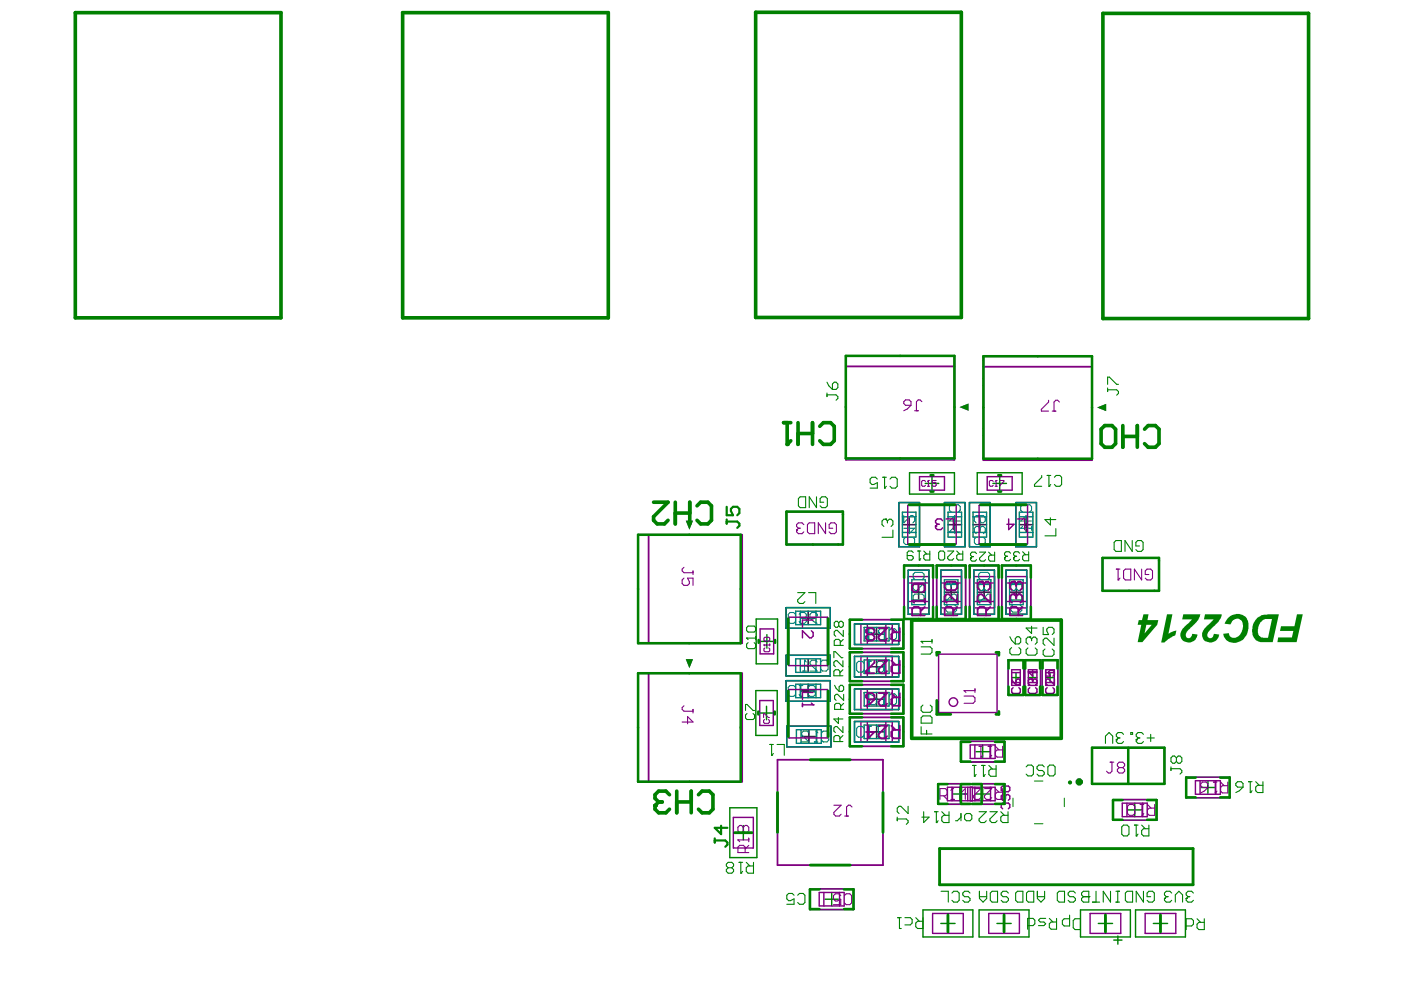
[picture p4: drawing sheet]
<svg xmlns="http://www.w3.org/2000/svg" width="297mm" height="210mm" viewBox="0 0 297 210" stroke-linecap="round" stroke-linejoin="round" font-family="sans-serif">
<g fill="none" stroke="#000" stroke-width=".3">
<path d="M190.6 106.6h4.4v9.3h-4.4zM191.3 111.2h2.9M192.8 109.8v2.9M200.2 106.6h4.4v9.3h-4.4zM201 111.2h2.9M202.4 109.8v2.9M205.5 106.6h4.4v9.3h-4.4zM206.3 111.2h2.9M207.7 109.8v2.9M215.4 106.6h4.4v9.3h-4.4zM216.1 111.2h2.9M217.6 109.8v2.9"/>
<path d="M166.7 128.8h9.3v4.4h-9.3zM166.7 138.9h9.3v4.4h-9.3zM169.9 131h2.9M171.3 129.6v2.8M171.3 139.7v2.9M181.2 132.3h9.3v4.4h-9.3zM181.2 139.2h9.3v4.4h-9.3zM184.4 134.5h2.9M185.9 133v2.9M185.9 139.9v2.9M192.6 120.9h4.4v9.3h-4.4zM193.3 125.6h2.9"/>
<path d="M194.8 124.1v2.9M199.5 120.9h4.4v9.3h-4.4zM200.2 125.6h2.9M201.7 124.1v2.9M206.5 120.9h4.3v9.3h-4.3zM207.2 125.6h2.9M208.7 124.1v2.9M213.3 120.9h4.4v9.3h-4.4zM214.1 125.6h2.8M215.5 124.1v2.9M166.7 144.3h9.3v4.4h-9.3zM166.8 154h9.4v4.3h-9.4z"/>
<path d="M169.9 146.5h2.9M169.9 141.1h2.9M170.1 156.2h2.8M171.3 145.1v2.8M171.5 154.7v2.9M181.2 146.1h9.3v4.3h-9.3zM181.2 153h9.3v4.3h-9.3zM184.4 155.2h2.9M184.4 148.3h2.9M184.4 141.4h2.9M185.9 146.8v2.9M185.9 153.7v2.9"/>
</g>
<g fill="none" stroke="#008000" stroke-width=".3">
<path d="M192.8 100.2h9.6v4.6h-9.6zM196.2 102.5h2.8M197.6 101.1v2.8M207.2 100.2h9.5v4.6h-9.5zM210.5 102.5h2.9M212 101.1v2.8M160.3 131.2h4.6v9.5h-4.6zM161.2 136h2.8M162.6 134.6v2.8M213.7 139.9h3.4v7.5h-3.4zM217.3 139.9h3.3v7.5h-3.3zM221 139.9h3.3v7.5h-3.3z"/>
<path d="M160.3 146.4h4.5v9.5h-4.5zM161.1 151.2h2.9M162.5 149.7v2.9M203.7 157.2h9.3v4.4h-9.3zM206.9 159.4h2.9M208.3 157.9v2.9M214.5 143.7h1.8M215.4 142.8v1.8M218 143.7h1.8M218.9 142.8v1.8M221.7 143.7h1.8M222.6 142.8v1.8"/>
<path d="M154.7 171.3h5.8v10.5h-5.8zM156.1 176.5h3M157.6 175v3.1M198.8 166.2h14.2v4.3h-14.2zM202.1 168.3h2.8M203.5 166.9v2.9M203.7 166.2v4.3M206.9 168.3h2.9M208.2 166.2v4.3M208.3 166.9v2.9M235.9 169.5h9.4v4.4h-9.4zM239.2 171.7h2.8"/>
<path d="M240.6 170.3v2.9M251.4 164.8h9.4v4.4h-9.4zM254.7 167h2.8M256.1 165.5v2.9M171.7 188.5h9.3v4.3h-9.3zM174.9 190.7h2.9M176.3 189.2v2.9M195.7 192.9h10.6v5.8h-10.6zM199.5 195.8h3M201 194.3v3M207.6 192.9h10.6v5.8h-10.6zM211.4 195.8h3"/>
<path d="M212.9 194.3v3M229.1 192.9h10.6v5.8h-10.6zM232.9 195.8h3M234.4 194.3v3M240.8 192.9h10.5v5.8h-10.5zM244.5 195.8h3.1M246 194.3v3"/>
</g>
<g fill="none" stroke="#008080" stroke-width=".3">
<path d="M190.6 106.6h4.4v9.3h-4.4zM191.3 108.6h2.9v5.3h-2.9zM191.3 109.6h2.9M191.3 112.9h2.9M200.2 106.6h4.4v9.3h-4.4zM201 108.6h2.9v5.3h-2.9zM201 109.6h2.9M201 112.9h2.9M205.5 106.6h4.4v9.3h-4.4zM206.3 108.6h2.9v5.3h-2.9zM206.3 109.6h2.9M206.3 112.9h2.9"/>
<path d="M215.4 106.6h4.4v9.3h-4.4zM216.1 108.6h2.9v5.3h-2.9zM216.1 109.6h2.9M216.1 112.9h2.9M166.7 128.8h9.3v4.4h-9.3zM166.7 138.9h9.3v4.4h-9.3zM168.7 129.6h5.3v2.8h-5.3zM168.7 139.7h5.3v2.9h-5.3zM169.7 129.6v2.8M169.7 139.7v2.9M173 129.6v2.8M173 139.7v2.9"/>
<path d="M181.2 132.3h9.3v4.4h-9.3zM181.2 139.2h9.3v4.4h-9.3zM183.2 133h5.3v2.9h-5.3zM183.2 139.9h5.3v2.9h-5.3zM184.2 133v2.9M184.2 139.9v2.9M187.5 133v2.9M187.5 139.9v2.9M192.6 120.9h4.4v9.3h-4.4zM193.3 122.9h2.9v5.3h-2.9zM193.3 127.2h2.9M193.3 123.9h2.9"/>
<path d="M199.5 120.9h4.4v9.3h-4.4zM200.2 122.9h2.9v5.3h-2.9zM200.2 127.2h2.9M200.2 123.9h2.9M206.5 120.9h4.3v9.3h-4.3zM207.2 122.9h2.9v5.3h-2.9zM207.2 127.2h2.9M207.2 123.9h2.9M213.3 120.9h4.4v9.3h-4.4zM214.1 122.9h2.8v5.3h-2.8zM214.1 127.2h2.8M214.1 123.9h2.8"/>
<path d="M166.7 144.3h9.3v4.4h-9.3zM166.8 154h9.4v4.3h-9.4zM168.7 145.1h5.3v2.8h-5.3zM168.9 154.7h5.2v2.9h-5.2zM169.7 145.1v2.8M169.8 154.7v2.9M173 145.1v2.8M173.2 154.7v2.9M181.2 146.1h9.3v4.3h-9.3zM181.2 153h9.3v4.3h-9.3zM183.2 146.8h5.3v2.9h-5.3zM183.2 153.7h5.3v2.9h-5.3z"/>
<path d="M184.2 146.8v2.9M184.2 153.7v2.9M187.5 146.8v2.9M187.5 153.7v2.9"/>
</g>
<g fill="none" stroke="#800080" stroke-width=".3">
<path d="M182.5 132.3h6.7v4.4h-6.7zM182.5 139.2h6.7v4.4h-6.7zM183.9 132.3v4.4M183.9 139.2v4.4M187.8 132.3v4.4M187.8 139.2v4.4M192.6 122.2h4.4v6.7h-4.4zM192.6 123.6h4.4M192.6 127.5h4.4M199.5 122.2h4.4v6.7h-4.4zM199.5 123.6h4.4M199.5 127.5h4.4"/>
<path d="M206.5 122.2h4.3v6.7h-4.3zM206.5 123.6h4.3M206.5 127.5h4.3M213.3 122.2h4.4v6.7h-4.4zM213.3 123.6h4.4M213.3 127.5h4.4M182.5 146.1h6.7v4.3h-6.7zM182.5 153h6.7v4.3h-6.7zM183.9 146.1v4.3M183.9 153v4.3M187.8 146.1v4.3M187.8 153v4.3"/>
<path d="M205.7 157.9h5.3v2.9h-5.3zM206.7 157.9v2.9M210 157.9v2.9M214.5 142h1.8v3.3h-1.8zM214.5 142.6h1.8M214.5 144.7h1.8M218 142h1.8v3.3h-1.8zM218 142.6h1.8M218 144.7h1.8M221.7 142h1.8v3.3h-1.8zM221.7 142.6h1.8M221.7 144.7h1.8"/>
<path d="M155.5 173.3h4.2v6.5h-4.2zM200.9 166.9h10.1v2.9h-10.1zM201.8 166.9v2.9M205.2 166.9v2.9M205.7 166.9v2.9M206.2 166.9v2.9M206.7 166.9v2.9M210 166.9v2.9M237.9 170.3h5.3v2.9h-5.3zM238.9 170.3v2.9M242.3 170.3v2.9M253.5 165.5h5.2v2.9h-5.2z"/>
<path d="M254.4 165.5v2.9M257.8 165.5v2.9M173.7 189.2h5.3v2.9h-5.3zM174.7 189.2v2.9M178 189.2v2.9M197.7 193.7h6.5v4.2h-6.5zM209.6 193.7h6.5v4.2h-6.5zM231.1 193.7h6.5v4.2h-6.5zM242.8 193.7h6.5v4.2h-6.5z"/>
</g>
<g fill="none" stroke="#008080" stroke-width=".23">
<path d="M191.6 109.3v1.6l1.5-1.6h.4l.4 .4v.8l-.4 .4M192 113.9l-.4 .4v.8l.4 .3h1.5l.4-.3v-.8l-.4-.4M192.8 111.6v1.6l1.1-1.2h-2.3M201.7 108.6l-.4-.4v-.8l.4-.4h1.5l.4 .4v.8l-.4 .4M203.6 110.5h-2.3l1.1-1.2v1.6M203.6 112.8h-2.3l1.1-1.2v1.6M207 113.9l-.4 .4v.8l.4 .3h1.5l.4-.3v-.8l-.4-.4M207.7 109.3v1.2l.4 .4h.4l.4-.4v-.8l-.4-.4h-1.5l-.4 .4v.8l.4 .4M207.7 112l-.3-.4h-.4l-.4 .4v.8l.4 .4M207.7 112v.4M208.1 111.6h.1M208.1 111.6h.4l.4 .4v.8l-.4 .4"/>
<path d="M208.1 111.6l-.4 .4M216.4 112h.1M216.4 112h2.3M216.8 108.6l-.4-.4v-.8l.4-.4h1.5l.4 .4v.8l-.4 .4M216.8 111.6l-.4 .4M218.7 111.6v.8M218.7 110.5h-2.3l1.2-1.2v1.6M168.7 130.2l-.4-.3h-.8l-.4 .3v1.6l.4 .4h.8l.4-.4M169.4 130.2l.4-.3h.8l.4 .3v.4l-.4 .4M170.2 131h.4M170.6 140h.1M170.6 131l.4 .4"/>
<path d="M170.6 140v2.3M170.6 140l.4 .4M171 131.4h.1M171 131.4v.4l-.4 .4h-.8l-.4-.4M171.7 130.2l.4-.3h.8l.4 .3v.4l-.4 .4h-1.2zM171.7 131l.8 .8 .8 .4M183.9 133.3h1.6v1.2l-.8-.4h-.4l-.4 .4v.7l.4 .4h.8l.4-.4M186.2 134.1h.1M186.2 134.1l.4 .4M186.6 134.5l-.4 .3v.4l.4 .4h.8l.4-.4M186.6 134.5h.4M187.8 133.7l-.4-.4h-.8l-.4 .4v.4"/>
<path d="M188.5 133.7l.4-.4h.8l.4 .4v1.5l-.4 .4h-.8l-.4-.4M194 126h1.5l.4 .3v.8l-.4 .4h-1.5l-.4-.4v-.8zM194 123.7l-.4 .3v.8l.4 .4h.4l1.5-1.5v1.5M194 122.9l-.4-.4v-.8l.4-.3h1.5l.4 .3v.8l-.4 .4M200.5 126v1.5l1.6-1.5h.3l.4 .3v.8l-.4 .4M200.9 128.3l-.4 .3v.8l.4 .4h1.5l.4-.4v-.8l-.4-.3M201.7 124l-.4-.3h-.4l-.4 .3v.8l.4 .4M201.7 124v.4M202.1 123.7h.1M202.1 123.7h.3l.4 .3v.8l-.4 .4M202.1 123.7l-.4 .3M207.5 126v1.5h.4l1.5-1.5h.4"/>
<path d="M207.9 123.7l-.4 .3v.8l.4 .4h.4M207.9 122.9l-.4-.4v-.8l.4-.3h1.5l.4 .3v.8l-.4 .4M208.3 125.2h.1M208.7 124.8l-.4 .4M208.7 124.4v.4M209.4 123.7l.4 .3v.8l-.4 .4h-.4l-.3-.4M214.7 128.3l-.4 .3v.8l.4 .4h1.6l.3-.4v-.8l-.3-.3M215.5 124l.4-.3h.4l.3 .3v.8l-.3 .4h-.4l-.4-.4M215.5 124l-.4-.3h-.4l-.4 .3v.8l.4 .4h.4l.4-.4M215.5 126.3l-.4-.3h-.4l-.4 .3v.8l.4 .4M215.5 124v.8M215.5 126.3v.4"/>
<path d="M215.9 126h.1M215.9 126h.4l.3 .3v.8l-.3 .4M215.9 126l-.4 .3M168.7 145.7l-.4-.4h-.8l-.4 .4v1.6l.4 .3h.8l.4-.3M169.4 145.3h.8M169.4 147.3l.4 .3M169.8 147.6h.1M169.8 145.3v2.3M170.2 142.3h.8M171.5 155.4l-.4-.4h-.8l-.3 .4v.4l1.5 1.5h-1.5M171.7 146.5l-.4 .4v.4l.4 .3h.8l.4-.3v-.4l-.4-.4M171.7 146.5l-.4-.4v-.4l.4-.4h.8l.4 .4v.4l-.4 .4"/>
<path d="M171.7 146.5h.8M172.6 157.3h.8M173 155h.1M173 155v2.3M173 155l.4 .4M173.3 140.4l-.4-.4h-.8l-.4 .4v.3l1.6 1.6h-1.6M174 140.4l.4-.4h.8l.4 .4v1.5l-.4 .4h-.8l-.4-.4M174.2 155.4l.4-.4h.7l.4 .4v1.5l-.4 .4h-.7l-.4-.4M183.2 154.4l-.4-.4h-.8l-.4 .4v1.5l.4 .4h.8l.4-.4M183.2 140.6l-.4-.4h-.8l-.4 .4v1.5l.4 .4h.8l.4-.4M183.9 154h.8M183.9 155.9l.4 .4"/>
<path d="M183.9 140.2h.8M183.9 142.1l.4 .4M184.3 156.3h.1M184.3 142.5h.1M184.3 140.2v2.3M184.3 148.6l.4-.3h1.2v.7l-.4 .4h-.8l-.4-.4zM184.3 154v2.3M184.3 147.1l.8 .4 .8 .8M185.9 154h.7M185.9 155.9l.3 .4M185.9 140.6l.3-.4h.8l.4 .4v1.5l-.4 .4h-.8l-.3-.4v-.4l.3-.3h1.2M186.2 156.3h.1"/>
<path d="M186.2 154v2.3M187 149.4h.8M187.4 147.1h.1M187.4 147.1v2.3M187.4 147.1l.4 .4M188.5 147.5l.4-.4h.8l.4 .4v1.5l-.4 .4h-.8l-.4-.4"/>
</g>
<g fill="#800080">
<path d="M145.4 110.4h1.5l-.7 1.9z"/>
<path d="M203.4 86.3l2-.7v1.5z"/>
<path d="M145.4 139.8h1.5l-.7 1.9z"/>
<path d="M232.6 86.4l1.9-.8v1.6z"/>
</g>
<g fill="none" stroke="#800080" stroke-width=".38">
<path d="M179.3 75.5h23.1v22h-23.1zM179.3 77.7h23.1M208.5 75.5h23v22.1h-23zM208.5 77.8h23M135.3 113.4h22v23h-22zM137.5 113.4v23M166.7 108.5h12v7h-12zM191.7 119.9h6.1v11.3h-6.1zM198.6 119.9h6.1v11.3h-6.1zM205.6 119.9h6.1v11.3h-6.1zM212.4 119.9h6.2v11.3h-6.2zM233.8 118.3h11.9v7h-11.9z"/>
<path d="M180.2 131.4h11.3v6.1h-11.3zM180.2 138.3h11.3v6.1h-11.3zM135.3 142.7h22v23h-22zM137.5 142.7v23M180.2 145.2h11.3v6.1h-11.3zM180.2 152.1h11.3v6.1h-11.3zM231.5 158.5h15.4v7.7h-15.4zM164.8 161.1h22.4v22.3h-22.4z"/>
</g>
<g fill="none" stroke="#800080" stroke-width=".3">
<path d="M192.5 107.2h10.2v8.1h-10.2zM195 101.1h5.2v2.8h-5.2zM207.6 107.2h10.3v8.1h-10.3zM209.3 101.1h5.3v2.8h-5.3zM161.2 133.4h2.8v5.2h-2.8zM167.3 130.9h8.1v10.2h-8.1zM199 138.7h12.4v12.4h-12.4zM213.7 139.9h3.4v7.5h-3.4zM217.3 139.9h3.3v7.5h-3.3zM221 139.9h3.3v7.5h-3.3zM161.1 148.5h2.9v5.3h-2.9zM167.3 146.2h8.1v10.3h-8.1z"/>
<path d="M203.7 157.2h9.3v4.4h-9.3zM198.8 166.2h14.2v4.3h-14.2zM203.7 166.2v4.3M208.2 166.2v4.3M235.9 169.5h9.4v4.4h-9.4zM251.4 164.8h9.4v4.4h-9.4zM171.7 188.5h9.3v4.3h-9.3z"/>
</g>
<g fill="none" stroke="#800080" stroke-width=".23">
<path d="M145 122.6l-.4 .4v.7l.4 .4h.8l.4-.4v-.4l-.4-.7h1.1v1.5M145 120.3l-.4 .4v.3l.4 .4h1.9M146.9 121v.8M162 136.8h.1M162 135.3l.2-.2h.8l.2 .2v.4l-.2 .2h-.8l-.2-.2zM162 136.8h1.2M162 136.8l.2 .2M162.2 137.4l-.2 .2v.4l.2 .2h.8l.2-.2v-.4l-.2-.2M163.2 136.5v.5M161.9 152.1v-.8h.2l.8 .8h.2M162.1 152.5l-.2 .3v.4l.2 .2h.8l.2-.2v-.4l-.2-.3M204.4 146.4h.1"/>
<path d="M204.4 147.6h1.9l.4 .4v.7l-.4 .4h-1.9M204.4 146.4h2.3M204.4 146.4l.4 .4M206.7 146v.8"/>
</g>
<path d="M218.3 145.8l-.3 .3v.6l.3 .3h1.3l.3-.3v-.6l-.3-.3M218.6 144h-.3l-.3 .3v.6l.3 .3" fill="none" stroke="#800080" stroke-width=".31"/>
<circle cx="218.6" cy="144" r=".15" fill="#800080"/>
<path d="M218.6 144l.3 .3M218.9 142.1v1.3l-.9-1h1.9M218.9 144.3v.3M218.9 144.3l.3-.3h.4l.3 .3v.6l-.3 .3M221.7 142.1v1.3h.9l-.3-.7v-.3l.3-.3h.6l.3 .3v.6l-.3 .4M222 145.8l-.3 .3v.6l.3 .3h1.2l.3-.3v-.6l-.3-.3M223.5 144v1.2l-1.2-1.2h-.3l-.3 .3v.6l.3 .3" fill="none" stroke="#800080" stroke-width=".31"/>
<path d="M196.2 102.1l-.2-.2h-.4l-.2 .2v.8l.2 .2h.4l.2-.2M196.6 103.1h.4M196.8 101.9h.1M196.8 101.9v1.2M196.8 101.9l-.2 .2M198.5 101.9h-.8v.6l.4-.2 .4 .2v.4l-.2 .2h-.4l-.2-.2M144.6 153.1h2.3l-1.1-1.2v1.6M145 149.6l-.4 .4v.4l.4 .4h1.9M146.9 150.4v.8" fill="none" stroke="#800080" stroke-width=".23"/>
<path d="M213.9 110v2.3l1.1-1.1h-1.5M215.7 110h1.6v2.3M172 133.7l.4 .4v.8l-.4 .3h-.4l-1.5-1.5v1.5M172.4 131.5h-2.3v1.5M212.3 167l.3-.3h1.2l.3 .3v.6l-.3 .3h-1.2l-.3-.3zM212.6 168.5l-.3 .3v.6l.3 .3h.3l.3-.3v-.6l.3-.3h.3l.3 .3v.6l-.3 .3M212.6 171.5l-.3-.3v-.6l.3-.3h1.2l.3 .3v.6l-.3 .3" fill="none" stroke="#800080" stroke-width=".3"/>
<path d="M208.2 123.3h-.5l-.4 .5v.9l.4 .4M209.1 130.5v-1.4l-.5-.4h-.9l-.4 .4v1.4h2.7M210 126v1.8l-1.8-1.8h-.5l-.4 .5v.8l.4 .5M210 128.7l-.9 .9" fill="none" stroke="#800080" stroke-width=".38"/>
<circle cx="208.2" cy="123.3" r=".19" fill="#800080"/>
<path d="M200.3 123.8l.4-.5h1.8l.5 .5v.9l-.5 .4h-1.8l-.4-.4zM202.1 130.5v-1.4l-.5-.4h-.9l-.4 .4v1.4h2.7M203 126v1.8l-1.8-1.8h-.5l-.4 .5v.8l.4 .5M203 128.7l-.9 .9M208.2 123.3l.4 .5M208.6 123.8v.4M208.6 123.8l.5-.5h.4l.5 .5v.9l-.5 .4" fill="none" stroke="#800080" stroke-width=".38"/>
<path d="M214.5 144l.3 .6 .6 .6M214.8 145.8l-.3 .3v.6l.3 .3h1.2l.3-.3v-.6l-.3-.3M215.4 144.3l.3-.3h.3l.3 .3v.6l-.3 .3h-.6z" fill="none" stroke="#800080" stroke-width=".31"/>
<path d="M156.5 178.1h.1M156.5 178.1l.3 .4M156.5 178.1h2.3M157.6 175.4l-.4-.4h-.4l-.3 .4v.8l.3 .3h.4l.4-.3M157.6 175.4l.4-.4h.4l.4 .4v.8l-.4 .3h-.4l-.4-.3M157.6 175.4v.8M158.8 179.2l-.8 .8M158.8 177.7v.8M158 180.8v-1.2l-.4-.4h-.8l-.3 .4v1.2h2.3" fill="none" stroke="#800080" stroke-width=".23"/>
<path d="M170.1 149.1v.7M170.1 149.4h2.3M172.4 146.8h-2.3v1.5" fill="none" stroke="#800080" stroke-width=".3"/>
<circle cx="172.4" cy="149.4" r=".15" fill="#800080"/>
<path d="M198.4 111.5v.4l.3 .4h.8l.4-.4M200.6 110h1.5v2.3M172 149.1l.4 .3" fill="none" stroke="#800080" stroke-width=".3"/>
<g fill="none" stroke="#800080" stroke-width=".38">
<path d="M184.1 134.5l-.5 .4v.5l.5 .4h.8l.5-.4v-.5l-.5-.4M184.1 134.5l-.5-.4v-.5l.5-.4h.8l.5 .4v.5l-.5 .4M184.1 134.5h.8M186.3 133.2h1.8l-1.8 1.7v.5l.4 .4h.9l.5-.4M189 133.2l.9 .9M190.8 133.2v2.6h-1.4l-.4-.4v-.9l.4-.4h1.4M183.6 147.4l.5-.4h.8l.5 .4v.9h-1.3l-.5-.4zM184.1 153.9v2.6l1.3-1.3h-1.8M185.4 140.1v.4l-1.8 1.8v.4h1.8M185.4 148.3l-.9 .9-.9 .4M186.3 153.9h1.8l-1.8 1.7v.5l.4 .4h.9l.5-.4M186.3 140.1h1.8l-1.8 1.7v.5l.4 .4h.9l.5-.4"/>
<path d="M186.3 147h1.8l-1.8 1.7v.5l.4 .4h.9l.5-.4M189 153.9l.9 .9M189 140.1l.9 .9M189 147l.9 .9M190.8 140.1v2.6h-1.4l-.4-.4v-.9l.4-.4h1.4M190.8 147v2.6h-1.4l-.4-.4v-.9l.4-.4h1.4M190.8 153.9v2.6h-1.4l-.4-.4v-.9l.4-.4h1.4"/>
</g>
<g fill="none" stroke="#800080" stroke-width=".23">
<path d="M168.9 112.4h.1M168.9 112.4v.4l.4 .4h.7l.4-.4M169.3 112h.4M169.3 112l-.4 .4M170.4 111.2l-.4-.3h-.7l-.4 .3v.4l.4 .4M171.2 111.2l.4-.3h1.1v2.3h-1.1l-.4-.4zM175 110.9v2.3l-1.5-2.3v2.3M176.6 112h-.8v-.8l.4-.3h.7l.4 .3v1.6l-.4 .4h-.7l-.4-.4M176.8 170.7h1.5l-1.5 1.6v.3l.4 .4h.7l.4-.4M179.1 173h.8M180.6 171.1l-.3-.4h-.4l-.4 .4v1.9M254.6 166.2l.3-.4h.8l.4 .4v.8h-1.2l-.3-.4z"/>
<path d="M256.1 167l-.8 .7-.7 .4M257.2 165.8h.8M257.6 168.1h.1M257.6 165.8v2.3M258 167.7l-.4 .4M258.8 165.8l.8 .8M260.3 165.8v2.3h-1.1l-.4-.4v-.7l.4-.4h1.1M178.3 189.9l-.4-.4h-.8l-.4 .4v.8l.4 .3h.4l.8-.3v1.1h-1.6M179 189.9l.4-.4h.8l.4 .4v1.5l-.4 .4h-.8l-.4-.4"/>
</g>
<circle cx="198.4" cy="111.5" r=".15" fill="#800080"/>
<path d="M198.7 111.2l-.3 .3M198.7 111.2h.4M199.9 110.4l-.4-.4h-.8l-.3 .4v.4l.3 .4" fill="none" stroke="#800080" stroke-width=".3"/>
<g fill="none" stroke="#800080" stroke-width=".23">
<path d="M192 84.8h.8l.3 .4v.7h-1.1l-.4-.3v-.4zM193.1 85.9l-.7 .8-.8 .4M193.9 87.1h.8M195.5 85.2l-.4-.4h-.4l-.4 .4v1.9M210.6 102.1l-.2-.2h-.4l-.2 .2v.8l.2 .2h.4l.2-.2M211 103.1h.4M211.2 101.9h.1M211.2 101.9v1.2M211.2 101.9l-.2 .2M212 101.9h.8v.2l-.8 .8v.2M236.7 120.7h.7M237.1 123h.1"/>
<path d="M237.1 120.7v2.3M237.4 122.6l-.3 .4M238.2 121l.4-.3h1.1v2.3h-1.1l-.4-.4zM242 120.7v2.3l-1.5-2.3v2.3M243.6 121.8h-.8v-.8l.4-.3h.8l.4 .3v1.6l-.4 .4h-.8l-.4-.4M235.4 161.6h.7M235.8 161.6v1.9l-.4 .4h-.4l-.4-.4M237.3 162.8l-.4-.4v-.4l.4-.4h.8l.3 .4v.4l-.3 .4M237.3 162.8l-.4 .3v.4l.4 .4h.8l.3-.4v-.4l-.3-.3M237.3 162.8h.8M239.1 171l.3-.4h.8l.4 .4v1.5l-.4 .4h-.8l-.3-.4zM241.7 170.6h.8"/>
<path d="M242.1 172.9h.1M242.1 170.6v2.3M242.5 172.5l-.4 .4M243.3 170.6l.7 .7M244.8 170.6v2.3h-1.1l-.4-.4v-.8l.4-.4h1.1"/>
</g>
<path d="M193.4 127.3h2.7M195.2 130.5v-1.4l-.5-.4h-.9l-.4 .4v1.4h2.7M196.1 128.7l-.9 .9M196.1 126.9v.9" fill="none" stroke="#800080" stroke-width=".38"/>
<circle cx="193.4" cy="127.3" r=".19" fill="#800080"/>
<path d="M193.4 127.3l.4 .5M194.7 123.8v1.3l-.4 .5h-.5l-.4-.5v-.9l.4-.4h1.8l.5 .4v.9l-.5 .5M215 126h-.4l-.5 .5v.8l.5 .5M215.9 130.5v-1.4l-.5-.4h-.8l-.5 .4v1.4h2.7M216.8 128.7l-.9 .9" fill="none" stroke="#800080" stroke-width=".38"/>
<circle cx="215" cy="126" r=".19" fill="#800080"/>
<path d="M215 126l.4 .5M215 123.3h-.4l-.5 .5v.9l.5 .4M215.4 126.5v.4M215.4 126.5l.5-.5h.4l.5 .5v.8l-.5 .5" fill="none" stroke="#800080" stroke-width=".38"/>
<circle cx="215" cy="123.3" r=".19" fill="#800080"/>
<path d="M215 123.3l.4 .5M215.4 123.8v.4M215.4 123.8l.5-.5h.4l.5 .5v.9l-.5 .4" fill="none" stroke="#800080" stroke-width=".38"/>
<g fill="none" stroke="#800080" stroke-width=".23">
<path d="M222.3 84.9v.3l-1.5 1.6v.4h1.5M223.1 87.2h.8M224.6 85.2l-.4-.3h-.3l-.4 .3v2M207.6 158.2h.7M208 158.2v2.3M209.5 158.2h.8M209.9 158.2v2.3M211 158.2l.8 .8M212.6 158.2v2.3h-1.2l-.4-.4v-.7l.4-.4h1.2M199.3 168.7h1.1l.4-.4v-.7l-.4-.4h-1.1v2.3M200.1 168.7l.7 .8M201.6 169.5h.8"/>
<path d="M202 167.2h.1M202 167.2l-.4 .4M202 167.2v2.3M205 168.3h-1.5l1.2-1.1v2.3M206.4 167.2h1.6l-1.6 1.5v.4l.4 .4h.8l.4-.4M208 160.5h.1M208.3 160.1l-.3 .4M208.7 167.2h1.6l-1.6 1.5v.4l.4 .4h.8l.4-.4M209.9 160.5h.1M210.3 160.1l-.4 .4M211 167.2l.8 .8M212.6 167.2v2.3h-1.2l-.4-.4v-.8l.4-.3h1.2"/>
</g>
<circle cx="228.8" cy="165.8" r=".38" fill="none" stroke="#800080" stroke-width=".76"/>
<circle cx="202.1" cy="148.9" r=".91" fill="none" stroke="#800080" stroke-width=".3"/>
<g fill="#008000">
<path d="M145.4 110.4h1.5l-.7 1.9z"/>
<path d="M203.4 86.3l2-.7v1.5z"/>
<path d="M145.4 139.8h1.5l-.7 1.9z"/>
<path d="M232.6 86.4l1.9-.8v1.6z"/>
</g>
<g fill="none" stroke="#008000" stroke-width=".54">
<path d="M179.3 75.5h23.1v21.7h-23.1zM208.5 75.5h23v21.8h-23zM135.3 113.4h21.7v23h-21.7zM166.7 108.5h12v7h-12zM197.3 104.2h.6M197.3 100.8h.6M211.7 104.2h.6M211.7 100.8h.6M233.8 118.3h11.9v7h-11.9zM160.9 135.7v.6M164.3 135.7v.6M182.8 131.4h-2.6v6.1h2.6"/>
<path d="M182.8 138.3h-2.6v6.1h2.6M188.9 138.3h2.6v6.1h-2.6M188.9 131.4h2.6v6.1h-2.6M191.7 128.6v2.6h6.1v-2.6M191.7 122.5v-2.6h6.1v2.6M198.6 128.6v2.6h6.1v-2.6M198.6 122.5v-2.6h6.1v2.6M205.6 128.6v2.6h6.1v-2.6M205.6 122.5v-2.6h6.1v2.6M212.4 128.6v2.6h6.2v-2.6M212.4 122.5v-2.6h6.2v2.6M135.3 142.7h21.7v23h-21.7z"/>
<path d="M160.8 150.9v.6M164.3 150.9v.6M182.8 145.2h-2.6v6.1h2.6M182.8 152.1h-2.6v6.1h2.6M188.9 145.2h2.6v6.1h-2.6M188.9 152.1h2.6v6.1h-2.6M205.7 157.3h-2v4.2h2M211 157.3h2v4.2h-2M213.8 145.6v1.7h3.2v-1.7M213.8 141.7v-1.7h3.2v1.7M217.4 145.6v1.7h3.1v-1.7M217.4 141.7v-1.7h3.1v1.7"/>
<path d="M221.1 145.6v1.7h3.1v-1.7M221.1 141.7v-1.7h3.1v1.7M231.5 158.5h15.4v7.7h-15.4zM239.2 158.5v7.7M200.9 166.3h-2v4.1h2M205.7 166.3h-2v4.1h2M206.1 166.3h2v4.1h-2M211 166.3h2v4.1h-2M238 169.6h-2v4.2h2M243.2 169.6h2v4.2h-2M253.5 164.9h-2v4.2h2M258.7 164.9h2v4.2h-2"/>
<path d="M173.7 188.6h-2v4.1h2M178.9 188.6h2v4.1h-2"/>
</g>
<g fill="none" stroke="#008000" stroke-width=".6">
<path d="M192.8 107h9.6M192.8 115.5h9.6M207.9 107h9.7M207.9 115.5h9.7M167.1 131.2v9.6M175.6 131.2v9.6M199.2 138.3h-.6v.6M211.2 138.3h.6v.6M167.1 146.5v9.7M175.6 146.5v9.7M198.6 148.5v3h3M211.8 150.8v.7h-.6"/>
<path d="M155.8 176.5h3.6M164.8 168v8.5M171.8 161.1h8.5M187.2 168v8.5M199.2 179.9h53.8v7.7h-53.8zM171.8 183.4h8.5M201 194v3.6M212.9 194v3.6M234.4 194v3.6M246 194v3.6"/>
</g>
<path d="M214.8 169.2v1.8M219.3 174.7h1.8M219.3 165.6h1.8M225.7 169.2v1.8" fill="none" stroke="#008000" stroke-width=".21"/>
<path d="M16 2.7h43.6v64.7h-43.6zM85.4 2.7h43.6v64.7h-43.6zM160.2 2.6h43.6v64.7h-43.6zM233.8 2.8h43.6v64.7h-43.6zM193.3 131.5h31.7v25h-31.7zM138.9 170.8v.8l.7 .7h1.6l.7-.7M143.5 170h3.1M143.5 167.7v4.6M146.6 167.7v4.6M148.1 168.5l.8-.8h1.5l.8 .8v3.1l-.8 .7h-1.5l-.8-.7" fill="none" stroke="#008000" stroke-width=".77"/>
<g fill="none" stroke="#008000" stroke-width=".23">
<path d="M175.3 83.3v.8M175.3 83.7h2l.3 .4v.4l-.3 .4M175.3 81l.4 .8 .8 .8M176.5 81.4l.4-.4h.4l.3 .4v.8l-.3 .4h-.8zM234.8 81.5v-1.5h.4l1.6 1.5h.3M234.8 82.3v.7M234.8 82.6h2l.3 .4v.4l-.3 .4M169.7 105.3h1.1v2.3h-1.1l-.4-.4v-1.5zM173.1 105.3v2.3l-1.5-2.3v2.3M174.6 106.5h-.7v-.8l.4-.4h.7l.4 .4v1.5l-.4 .4h-.7l-.4-.4M186 101.6l-.4-.4h-.7l-.4 .4v.7l.4 .4h.3l.8-.4v1.2h-1.5M187.2 101.2h.7"/>
<path d="M187.5 103.5h.1M187.5 101.2v2.3M187.8 110.1h.1M187.8 110.1h-.4l-.4 .4v.7l.4 .4M187.8 110.1l.4 .4M187.9 103.1l-.4 .4M188.2 110.5l.3-.4h.4l.4 .4v.7l-.4 .4M188.2 110.5v.4M188.7 101.6l.4-.4h.7l.4 .4v1.5l-.4 .4h-.7l-.4-.4M189.3 112.4v1.5h-2.3M193.6 117.2l-.3-.4h-.6l-.4 .4v1.2l.4 .3h.6l.3-.3v-.3l-.3-.3h-1M194.6 116.8h.6"/>
<path d="M194.9 118.7h.1M194.9 116.8v1.9M195.2 118.4l-.3 .3M195.9 116.8l.6 .7M197.1 116.8v1.9h-.9l-.3-.3v-.6l.3-.3h.9M199.3 116.8h.7l.3 .4v1.2l-.3 .3h-.7l-.3-.3v-1.2zM200.9 116.8h1.3l-1.3 1.3v.3l.3 .3h.7l.3-.3M202.8 116.8l.7 .7M204.1 116.8v1.9h-.9l-.4-.3v-.6l.4-.3h.9M205.8 118.3h.1M205.8 118.3v.4l.3 .3h.6l.3-.3M206.1 118l-.3 .3"/>
<path d="M206.1 118h.3M207 117.4l-.3-.3h-.6l-.3 .3v.3l.3 .3M207.7 117.1h1.3l-1.3 1.2v.4l.3 .3h.6l.4-.3M209.6 117.1l.6 .6M210.9 117.1v1.9h-1l-.3-.3v-.7l.3-.3h1M213 118.3h.1M213 118.3v.3l.3 .3h.6l.4-.3M213.3 117.9h.3M213.3 117.9l-.3 .4M214.3 117.3l-.4-.3h-.6l-.3 .3v.3l.3 .3M214.9 118.3h.1M214.9 118.3v.3l.3 .3h.7l.3-.3"/>
<path d="M215.2 117.9l-.3 .4M215.2 117.9h.3M216.2 117.3l-.3-.3h-.7l-.3 .3v.3l.3 .3M216.8 117l.7 .6M218.1 117v1.9h-1l-.3-.3v-.7l.3-.3h1M220.9 100.8v.4l-1.6 1.5v.4h1.6M222 100.8h.8M222.4 103.1h.1M222.4 100.8v2.3M222.7 109.8v1.5l-1.1-1.1h2.3M222.8 102.7l-.4 .4M223.5 101.2l.4-.4h.8l.4 .4v1.5l-.4 .4h-.8l-.4-.4"/>
<path d="M223.9 112.1v1.5h-2.3M158.3 135.3h.1M158.3 135.3h1.9M158.3 135.3l.3 .3M158.6 136.3l-.3 .3v.6l.3 .3h1.3l.3-.3v-.6l-.3-.3M158.6 132.7h1.3l.3 .4v.6l-.3 .3h-1.3l-.3-.3v-.6zM160.2 135v.6M169.1 125.6h1.6l-1.6 1.6v.4l.4 .3h.8l.4-.3M171.4 125.6h1.6v2.3M176.8 139.4v-1.2h.3l1.3 1.2h.3M177.8 132l-.3-.3h-.3l-.3 .3v.7l.3 .3h.3l.3-.3M177.8 132l.4-.3h.3l.3 .3v.7l-.3 .3h-.3l-.4-.3"/>
<path d="M177.8 132v.7M178.2 136.8v-.9l-.4-.3h-.6l-.3 .3v.9h1.9M178.8 133.6v1.3l-1.3-1.3h-.3l-.3 .4v.6l.3 .3M178.8 135.6l-.6 .6M195.3 136h.1M195.3 137.1h1.9l.4 .4v.8l-.4 .4h-1.9M195.3 136h2.3M195.3 136l.4 .4M197.6 135.6v.8M214.1 135l.4 .8 .8 .7M214.5 137.3l-.4 .4v.7l.4 .4h1.5l.4-.4v-.7l-.4-.4M215.6 135h.4l.4 .4v.8l-.4 .3h-.7v-1.1z"/>
<path d="M217.9 137.4l-.3 .4v.7l.3 .4h1.6l.4-.4v-.7l-.4-.4M218.3 135.1h.1M218.3 135.1h-.4l-.3 .4v.7l.3 .4M218.3 135.1l.4 .4M218.7 135.5l.4-.4h.4l.4 .4v.7l-.4 .4M218.7 132.8v1.5l-1.1-1.1h2.3M218.7 135.5v.3M221.2 133v1.5h1.1l-.4-.7v-.4l.4-.4h.8l.4 .4v.8l-.4 .3M221.6 137.6l-.4 .4v.8l.4 .3h1.5l.4-.3v-.8l-.4-.4M223.5 135.3v1.5l-1.6-1.5h-.3l-.4 .4v.8l.4 .3M158.1 150.6v-1.2h.3l1.3 1.2h.3M158.4 151.3l-.3 .3v.6l.3 .4h1.3l.3-.4v-.6l-.3-.3"/>
<path d="M163.2 157.8h.8M163.6 157.8v2.3M164 159.8l-.4 .3M164.7 157.8h1.6v2.3M177 145.3l.3 .6 .6 .7M177.8 152.1v1.3l-1-1h1.9M177.9 145.6l.3-.3h.3l.4 .3v.7l-.4 .3h-.6zM178.1 143.3v-1l-.3-.3h-.7l-.3 .3v1h1.9M178.1 157.2v-.9l-.3-.3h-.7l-.3 .3v.9h1.9M178.2 150.4v-.9l-.3-.4h-.6l-.3 .4v.9h1.9M178.7 140.1v1.3l-1.3-1.3h-.3l-.3 .3v.6l.3 .4M178.7 154v1.3l-1.3-1.3h-.3l-.3 .4v.6l.3 .3"/>
<path d="M178.7 142l-.6 .6M178.7 156l-.6 .6M178.9 147.2v1.3l-1.3-1.3h-.3l-.3 .3v.7l.3 .3M178.9 149.1l-.7 .7M195.3 152.2l.4-.4h1.5l.4 .4v1.1h-2.3zM195.3 154.1v1.5h2.3M195.7 149.5l-.4 .4v.7l.4 .4h1.5l.4-.4v-.7l-.4-.4M196.4 154.9v.7M234.4 157.6v-1.5l.7-.8 .8 .8v1.5M236.7 156.8h.1M236.7 156.8v.4l.4 .4h.7l.4-.4M237.1 156.5h.3"/>
<path d="M237.1 156.5l-.4 .3M238.2 155.7l-.4-.4h-.7l-.4 .4v.4l.4 .4M239.7 155.3h.4v.4h-.4zM240.9 156.8h.1M240.9 156.8v.4l.4 .4h.8l.3-.4M241.3 156.5h.4M241.3 156.5l-.4 .3M242.4 155.7l-.3-.4h-.8l-.4 .4v.4l.4 .4M243.2 156.5h1.5M244 155.7v1.5M163.6 160.1h.1M190.2 173.3v.7"/>
<path d="M190.2 173.6h1.9l.4 .4v.4l-.4 .4M192.5 171v1.5l-1.5-1.5h-.4l-.4 .3v.8l.4 .4M195.8 172.1v2.3l1.2-1.1h-1.5M198.1 172.1h.8M198.5 174.4h.1M198.5 172.1v2.3M198.9 174l-.4 .4M199.7 172.1l.7 .8M201.2 172.1v2.3h-1.1l-.4-.4v-.7l.4-.4h1.1M203.7 173.3l-.7 .7h-.4M203.7 172.5v1.5M204.5 172.9l.4-.4h.8l.3 .4v.7l-.3 .4h-.8l-.4-.4z"/>
<path d="M206.2 162.3h.8M206.6 164.6h.1M206.6 162.3v2.3M207 164.2l-.4 .4M207.6 172.1h1.5l-1.5 1.5v.4l.4 .4h.7l.4-.4M208.1 162.3h.8M208.5 164.6h.1M208.5 162.3v2.3M208.9 164.2l-.4 .4M209.7 162.3l.7 .8M209.9 172.1h1.5l-1.5 1.5v.4l.4 .4h.7l.4-.4M211.2 162.3v2.3h-1.2l-.3-.4v-.8l.3-.3h1.2"/>
<path d="M212.2 172.1l.8 .8M213.7 172.1v2.3h-1.1l-.4-.4v-.7l.4-.4h1.1M248.3 162.6v.8M248.3 163h1.9l.4 .4v.3l-.4 .4M249.4 160.7l-.4-.4h-.3l-.4 .4v.7l.4 .4h.3l.4-.4M249.4 160.7l.4-.4h.4l.4 .4v.7l-.4 .4h-.4l-.4-.4M249.4 160.7v.7M262.4 165.7h.8l.3 .4v.8h-1.1l-.4-.4v-.4zM263.5 166.9l-.7 .8-.8 .3M264.7 165.7h.8M265.1 168h.1M265.1 165.7v2.3"/>
<path d="M265.5 167.7l-.4 .3M266.2 165.7l.8 .8M267.8 165.7v2.3h-1.2l-.4-.3v-.8l.4-.4h1.2M154.4 184l-.4 .4v.4l.4 .3h.8l.3-.3v-.4l-.3-.4M154.4 184l-.4-.4v-.4l.4-.4h.8l.3 .4v.4l-.3 .4M154.4 184h.8M156.7 182.8h.8M157.1 185.1h.1M157.1 182.8v2.3M157.5 184.8l-.4 .3M158.2 182.8l.8 .8M159.8 182.8v2.3h-1.2l-.4-.3v-.8l.4-.4h1.2"/>
<path d="M168.4 189.8l-.4-.4h-.8l-.4 .4v.8l.4 .4h.4l.8-.4v1.1h-1.6M169.1 189.8l.4-.4h.8l.4 .4v1.5l-.4 .4h-.8l-.4-.4M190.3 194.6h.8M190.7 194.6v2.3h.4M191.9 194.6h1.1l.4 .3v.8l-.4 .4h-1.1M194.2 194.6l.7 .7M195.7 194.6v2.3h-1.2l-.3-.4v-.8l.3-.4h1.2M199.5 189h1.6v2.3M201.8 189.4l.4-.4h.8l.4 .4v1.5l-.4 .4h-.8l-.4-.4M205.7 189.4l-.4-.4h-.8l-.4 .4v.3l.4 .4h.8l.4 .4v.4l-.4 .4h-.8l-.4-.4M207.7 189v1.5l.7 .8 .8-.8v-1.5M207.7 190.1h1.5"/>
<path d="M210.3 189h1.2v2.3h-1.2l-.3-.4v-1.5zM213.8 189.4l-.4-.4h-.8l-.3 .4v.3l.3 .4h.8l.4 .4v.4l-.4 .4h-.8l-.3-.4M224.5 189h1.2v2.3h-1.2l-.3-.4v-1.5zM226.8 194v2.3h-1.2l-.4-.4v-.7l.4-.4h1.2M227.5 195.2l.4-.4h1.2v2.3h-1.2l-.4-.4zM228 189.4l-.4-.4h-.7l-.4 .4v.3l.4 .4h.7l.4 .4v.4l-.4 .4h-.7l-.4-.4M229.3 189.4l.4-.4h1.1v2.3h-1.1l-.4-.4v-.4l.4-.4-.4-.4zM229.7 190.1h1.1M230.8 190.1h.1M231.6 191.3h1.5M232.4 189v2.3M235.4 189v2.3l-1.5-2.3v2.3"/>
<path d="M236.6 191.3h.8M236.6 189h.8M237 189v2.3M246.9 190.5h.1M246.9 190.5v.4l.4 .4h.7l.4-.4M247.3 190.1h.4M247.3 190.1l-.4 .4M248.4 189.4l-.4-.4h-.7l-.4 .4v.3l.4 .4M249.2 191.3v-1.6l.8-.7 .7 .7v1.6M251.5 190.5h.1M251.5 190.5v.4l.4 .4h.7l.4-.4M251.5 196.3h1.1l.4-.4v-.7l-.4-.4h-1.1v2.3"/>
<path d="M251.9 190.1h.4M251.9 190.1l-.4 .4M253 189.4l-.4-.4h-.7l-.4 .4v.3l.4 .4M253.8 194.8l.8 .8M255.3 194.8v2.3h-1.1l-.4-.4v-.8l.4-.3h1.1"/>
</g>
<path d="M236.1 199.3h1.8M237 198.5v1.7" fill="none" stroke="#008000" stroke-width=".31"/>
<path d="M154.1 107.5v1.7h1.3l-.4-.9v-.4l.4-.4h.9l.5 .4v.9l-.5 .4M154.1 110.1v.9M154.1 110.6h2.2l.5 .4v.5l-.5 .4M151.5 177.8v.8M151.5 178.2h2.3l.4 .4v.5l-.4 .4M152.9 175.1v1.8l-1.4-1.4h2.7" fill="none" stroke="#008000" stroke-width=".46"/>
<circle cx="138.9" cy="170.8" r=".38" fill="#008000"/>
<path d="M166.1 89.6h1.6M166.9 89.6v4.6M169.2 91.9h3.1M169.2 89.6v4.6M172.3 89.6v4.6M173.8 90.4l.8-.8h1.5l.8 .8v3l-.8 .8h-1.5l-.8-.8M139.6 170l-.7 .8M139.6 170h.8M141.9 168.5l-.7-.8h-1.6l-.7 .8v.8l.7 .7" fill="none" stroke="#008000" stroke-width=".77"/>
<circle cx="166.9" cy="94.2" r=".38" fill="#008000"/>
<path d="M167.7 93.4l-.8 .8M233.5 91l.7-.8h1.6l.7 .8v3.1l-.7 .7h-1.6l-.7-.7zM238.1 92.5h3M238.1 90.2v4.6M241.1 90.2v4.6M242.7 91l.7-.8h1.6l.7 .8v3.1l-.7 .7h-1.6l-.7-.7M138.6 106.5h3l-3 3v.8l.7 .8h1.6l.7-.8M143.2 108.8h3M143.2 106.5v4.6M146.2 106.5v4.6M147.8 107.2l.7-.7h1.6l.7 .7v3.1l-.7 .8h-1.6l-.7-.8" fill="none" stroke="#008000" stroke-width=".77"/>
<g fill="none" stroke="#008000" stroke-width=".23">
<path d="M236.6 114.6h1.2v2.3h-1.2l-.4-.4v-1.5zM240.1 114.6v2.3l-1.6-2.3v2.3M241.6 115.8h-.8v-.8l.4-.4h.8l.4 .4v1.5l-.4 .4h-.8l-.4-.4M217.6 162.6l.3-.4h.8l.4 .4v1.5l-.4 .4h-.8l-.3-.4M221.4 162.6l-.4-.4h-.8l-.3 .4v.4l.3 .4h.8l.4 .3v.4l-.4 .4h-.8l-.3-.4M222.2 162.6l.4-.4h.7l.4 .4v1.5l-.4 .4h-.7l-.4-.4zM237.8 175.3l.4-.4h.8l.4 .4v1.6l-.4 .3h-.8l-.4-.3zM240.5 174.9h.8M240.9 177.2h.1M240.9 174.9v2.3M241.3 176.9l-.4 .3M242.1 174.9l.7 .8"/>
<path d="M243.6 174.9v2.3h-1.2l-.3-.3v-.8l.3-.4h1.2M215.7 189h1.2v2.3h-1.2l-.4-.4v-1.5zM217.9 196.3h1.1l.4-.4v-.8l-.4-.4h-1.1v2.3M218 189h1.2v2.3h-1.2l-.4-.4v-1.5zM219.9 189v1.5l.8 .8 .8-.8v-1.5M219.9 190.1h1.6M221.7 194.7h-1.1l-.4 .4 .4 .4h.7l.4 .4-.4 .4h-1.1M222.5 194.7l.7 .8M224 194.7v2.3h-1.1l-.4-.4v-.7l.4-.4h1.1M239 189h1.1v2.3h-1.1l-.4-.4v-1.5zM242.4 189v2.3l-1.5-2.3v2.3M244 190.1h-.8v-.7l.4-.4h.8l.3 .4v1.5l-.3 .4h-.8l-.4-.4"/>
</g>
<g fill="#008000">
<path d="M271.6 132.8h2.8l.6-2.6h1.2l-1.3 6h-4.1l.2-1h2.9l.3-1.4h-2.8z"/>
<path d="M260.2 131.2a2.71 2.71 0 0 1 4-.3 3.6 3.6 0 0 1-2.3 5.4l-1.1-.1a2.22 2.22 0 0 1-1.5-1.8l1.3-.2a1.19 1.19 0 0 0 .9 1.1 1.19 1.19 0 0 0 1.3-.6 2.68 2.68 0 0 0 .3-3.2 1.42 1.42 0 0 0-2.2 .9l-1.3-.2z"/>
<path d="M255.5 130.2h3.5a4.3 4.3 0 0 1-1.8 2.7l-.7 .8a1.05 1.05 0 0 0-.3 1.5 .7 .7 0 0 0 .8 0 .7 .7 0 0 0 .3-.7l.1-.1 1.1 .1a1.82 1.82 0 0 1-1.7 1.7 1.82 1.82 0 0 1-1.9-1.4 3.3 3.3 0 0 1 1.7-2.6l.7-.9h-2z"/>
<path d="M250.9 130.2h3.6l-.1 .3a5.8 5.8 0 0 1-2.1 2.7l-.1 .2a1.32 1.32 0 0 0-.6 1.8 .81 .81 0 0 0 1.2-.8l1.1 .1a1.87 1.87 0 0 1-1.7 1.7 1.87 1.87 0 0 1-1.9-1.4 3.2 3.2 0 0 1 1.7-2.6l.7-.9h-2.1z"/>
<path d="M247.4 130.2h1.2l-.9 4.2 1-.5 .7-.2-.2 1-1.8 1.1a1.38 1.38 0 0 1-1.2 .4z"/>
<path d="M266.5 131a3.4 3.4 0 0 1 2.5-.8h2.1l-1.3 6h-2.6a2.43 2.43 0 0 1-1.7-3.2l.3-1.1zM267.2 131.9v.2a2.35 2.35 0 0 0 0 2.8l.2 .3h1.4l.9-4h-.6a1.88 1.88 0 0 0-1.9 .7z"/>
<path d="M242.4 130.2h1.1l-.2 1.3h2.3l-.2 1-3.2 3.7h-1l.8-3.7h-.8l.2-1h.7zM243 132.5l-.3 1.8 1.5-1.8z"/>
</g>
<circle cx="228.8" cy="165.8" r=".38" fill="none" stroke="#008000" stroke-width=".76"/>
<path d="M226.9 165.9h.1" fill="none" stroke="#008000" stroke-width=".91"/>
</svg>
